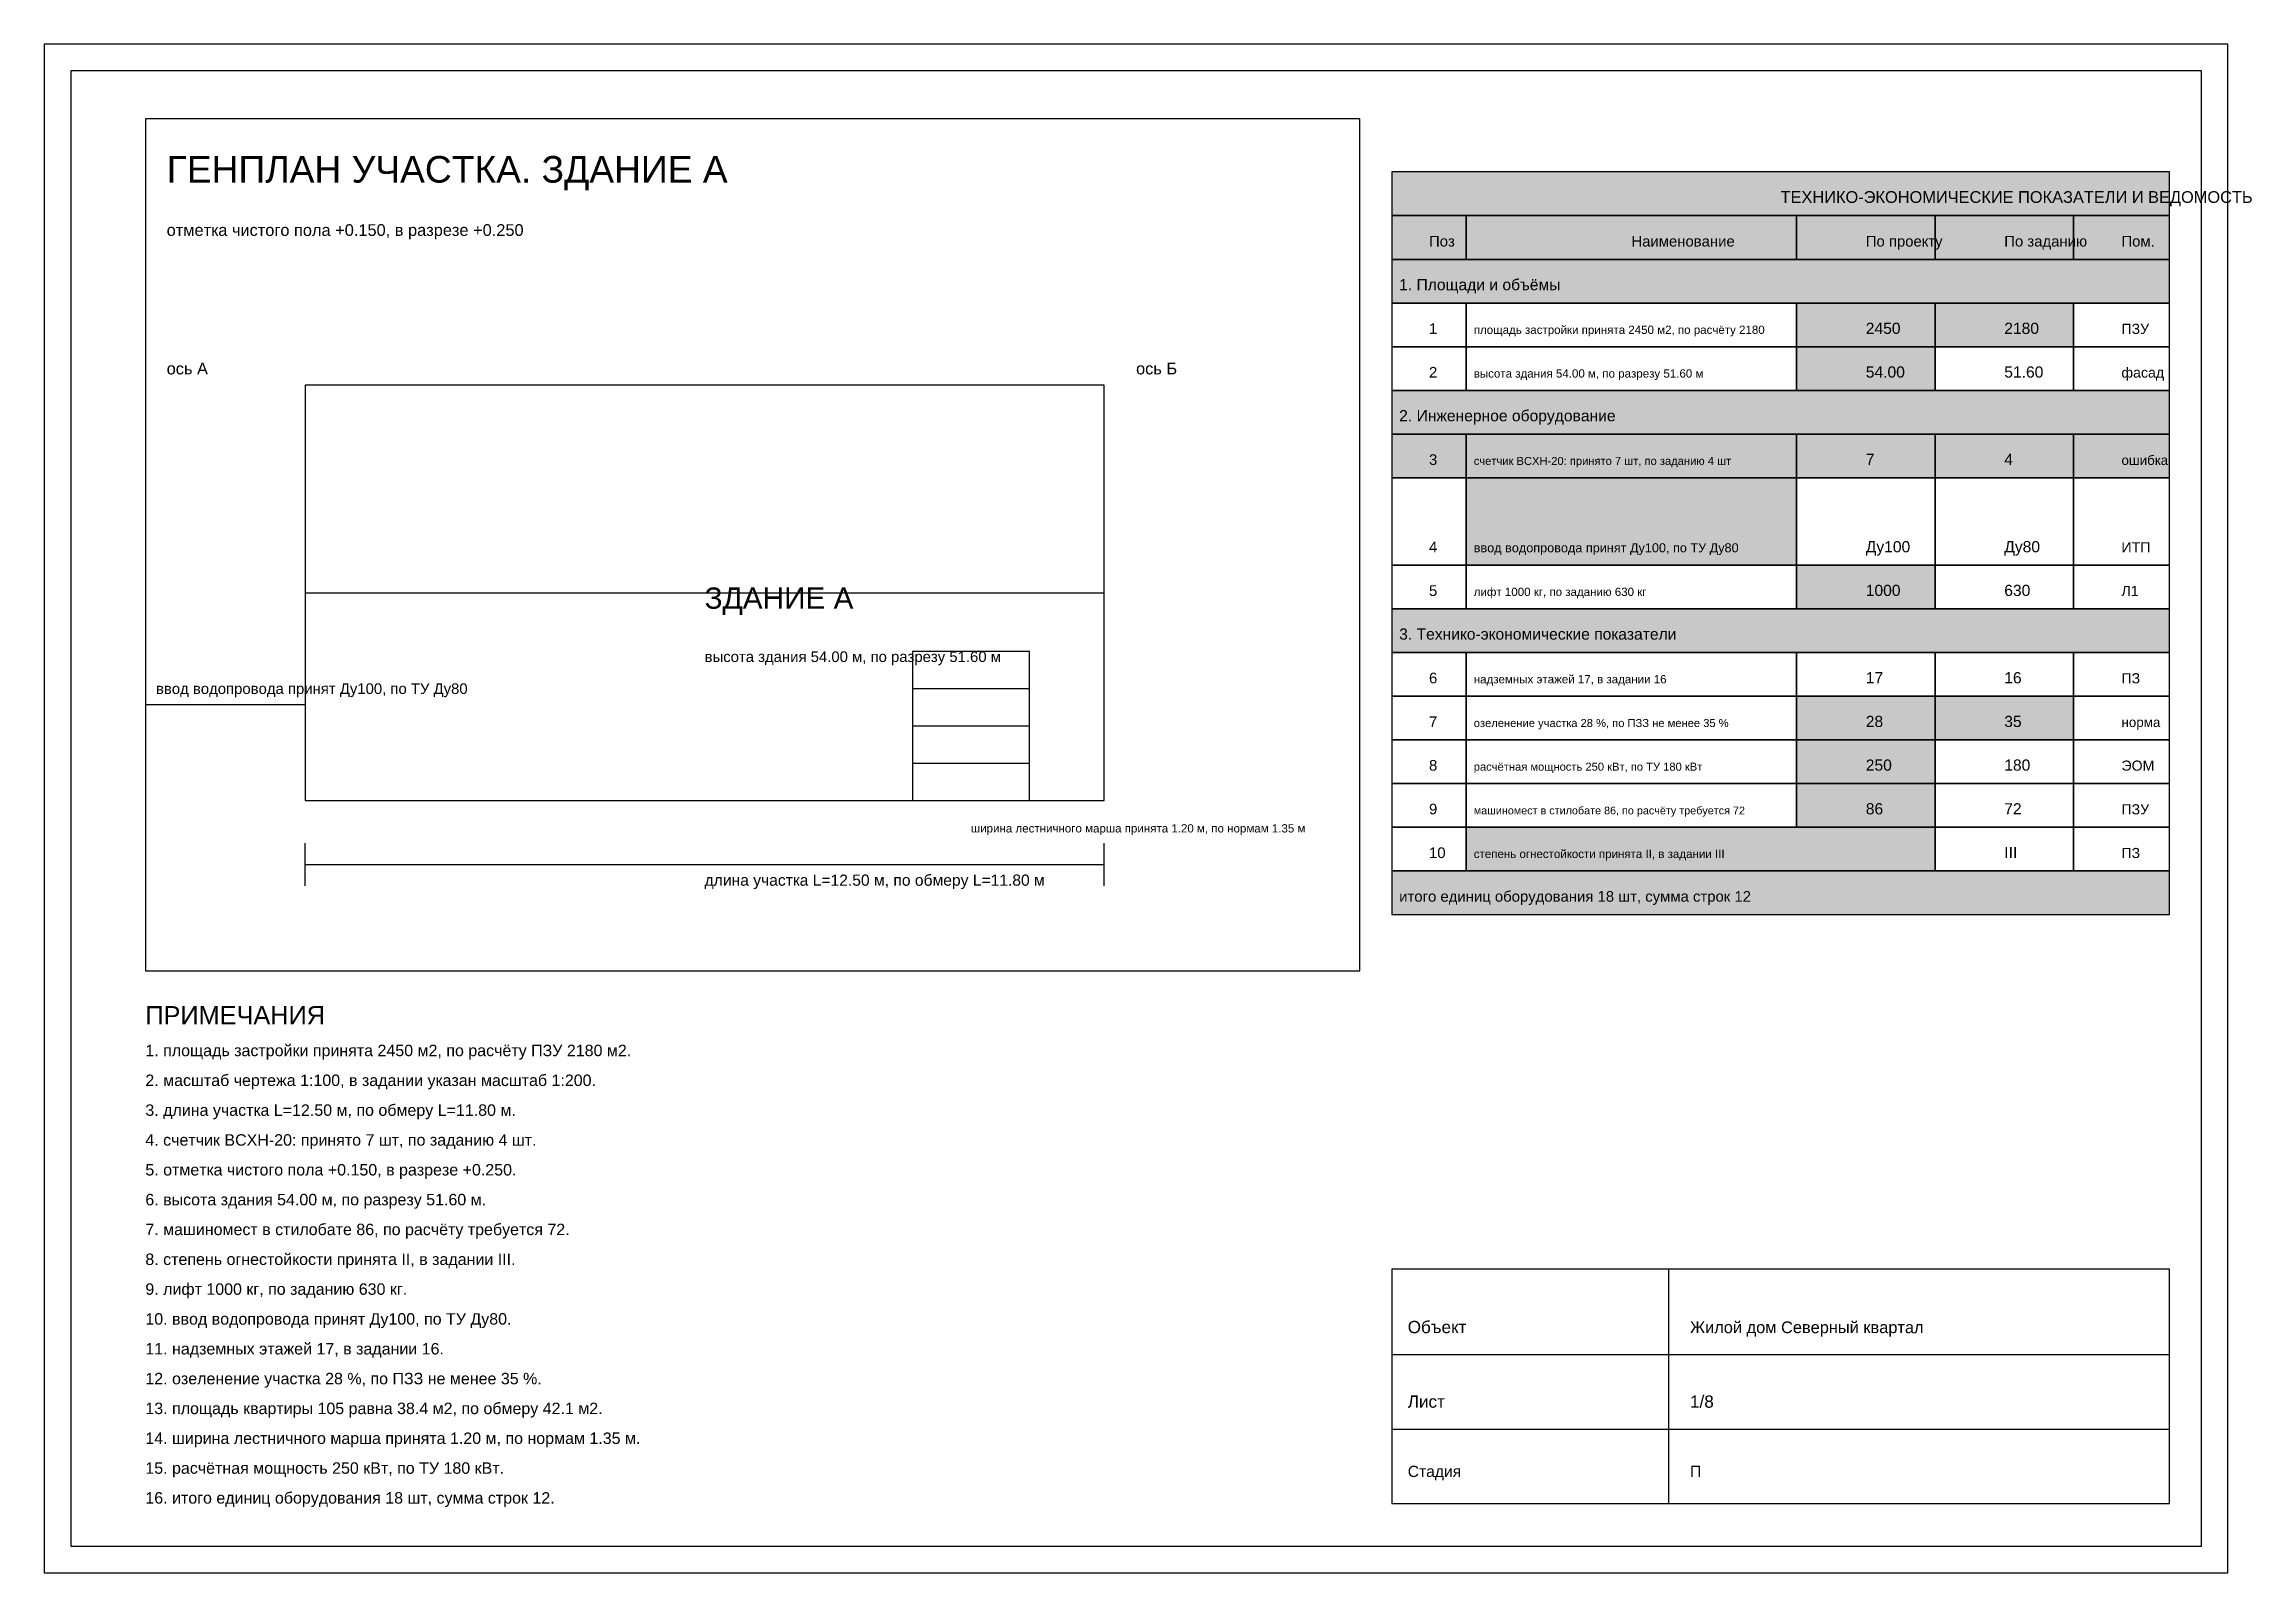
# Model space of a CAD drawing. Header units: millimetres. Extents: x 5 to 3395, y 5 to 292.
# Drawn here: x 5 to 419.5, y 5 to 292 of the extents above; entities that cross this region are included whole.
import ezdxf

# ---------------------------------------------------------------- set-up
doc = ezdxf.new("R2010")
doc.units = ezdxf.units.MM
for name, color, linetype in [('DIM', 3, 'Continuous'), ('GRAPH', 7, 'Continuous'), ('TABLE', 5, 'Continuous'), ('TABLE_FILL', 8, 'Continuous'), ('TEXT', 2, 'Continuous')]:
    doc.layers.add(name, color=color, linetype=linetype)
doc.styles.get("Standard").update_dxf_attribs({"font": 'arial.ttf'})

msp = doc.modelspace()

# ---------------------------------------------------------------- hatches: boundary and pattern name
at = {"layer": 'TABLE_FILL'}
for points in [[(258, 259.8), (404, 259.8), (404, 268), (258, 268)], [(258, 251.6), (404, 251.6), (404, 259.8), (258, 259.8)], [(258, 243.4), (404, 243.4), (404, 251.6), (258, 251.6)], [(334, 235.2), (360, 235.2), (360, 243.4), (334, 243.4)], [(360, 235.2), (386, 235.2), (386, 243.4), (360, 243.4)], [(334, 227), (360, 227), (360, 235.2), (334, 235.2)], [(258, 218.8), (404, 218.8), (404, 227), (258, 227)], [(258, 210.6), (404, 210.6), (404, 218.8), (258, 218.8)], [(272, 194.2), (334, 194.2), (334, 210.6), (272, 210.6)], [(334, 186), (360, 186), (360, 194.2), (334, 194.2)], [(258, 177.8), (404, 177.8), (404, 186), (258, 186)], [(334, 161.4), (360, 161.4), (360, 169.6), (334, 169.6)], [(360, 161.4), (386, 161.4), (386, 169.6), (360, 169.6)], [(334, 153.2), (360, 153.2), (360, 161.4), (334, 161.4)], [(334, 145), (360, 145), (360, 153.2), (334, 153.2)], [(272, 136.8), (360, 136.8), (360, 145), (272, 145)], [(258, 128.6), (404, 128.6), (404, 136.8), (258, 136.8)]]:
    msp.add_hatch(color=7, dxfattribs=at).paths.add_polyline_path(points)

# ---------------------------------------------------------------- linework, layer by layer
at = {"layer": 'DIM'}
for p, q in [((54, 134), (54, 142)), ((204, 134), (204, 142)), ((54, 138), (204, 138))]:
    msp.add_line(p, q, dxfattribs=at)
at = {"layer": 'GRAPH'}
for p, q in [((415, 292), (5, 292)), ((5, 292), (5, 5)), ((415, 5), (415, 292)), ((410, 287), (10, 287)), ((10, 287), (10, 10)), ((410, 10), (410, 287)), ((252, 278), (24, 278)), ((24, 278), (24, 118)), ((252, 118), (252, 278)), ((204, 228), (54, 228)), ((54, 228), (54, 150)), ((204, 150), (204, 228)), ((54, 189), (204, 189)), ((190, 178), (168, 178)), ((168, 178), (168, 150)), ((190, 150), (190, 178)), ((168, 171), (190, 171)), ((24, 168), (54, 168)), ((168, 164), (190, 164)), ((168, 157), (190, 157)), ((54, 150), (204, 150)), ((168, 150), (190, 150)), ((24, 118), (252, 118)), ((404, 62), (258, 62)), ((258, 62), (258, 18)), ((310, 18), (310, 62)), ((404, 18), (404, 62)), ((258, 46), (404, 46)), ((258, 32), (404, 32)), ((258, 18), (404, 18)), ((10, 10), (410, 10)), ((5, 5), (415, 5))]:
    msp.add_line(p, q, dxfattribs=at)
msp.add_lwpolyline([(5, 5), (415, 5), (415, 292), (5, 292)], close=True, dxfattribs=at)
at = {"layer": 'TABLE'}
for p, q in [((404, 268), (258, 268)), ((258, 268), (258, 259.8)), ((404, 259.8), (404, 268)), ((258, 259.8), (404, 259.8)), ((272, 259.8), (258, 259.8)), ((258, 259.8), (258, 251.6)), ((272, 251.6), (272, 259.8)), ((334, 259.8), (272, 259.8)), ((272, 259.8), (272, 251.6)), ((334, 251.6), (334, 259.8)), ((360, 259.8), (334, 259.8)), ((334, 259.8), (334, 251.6)), ((360, 251.6), (360, 259.8)), ((386, 259.8), (360, 259.8)), ((360, 259.8), (360, 251.6)), ((386, 251.6), (386, 259.8)), ((404, 259.8), (386, 259.8)), ((386, 259.8), (386, 251.6)), ((404, 251.6), (404, 259.8)), ((258, 251.6), (272, 251.6)), ((404, 251.6), (258, 251.6)), ((258, 251.6), (258, 243.4)), ((272, 251.6), (334, 251.6)), ((334, 251.6), (360, 251.6)), ((360, 251.6), (386, 251.6)), ((386, 251.6), (404, 251.6)), ((404, 243.4), (404, 251.6)), ((258, 243.4), (404, 243.4)), ((272, 243.4), (258, 243.4)), ((258, 243.4), (258, 235.2)), ((272, 235.2), (272, 243.4)), ((334, 243.4), (272, 243.4)), ((272, 243.4), (272, 235.2)), ((334, 235.2), (334, 243.4)), ((360, 243.4), (334, 243.4)), ((334, 243.4), (334, 235.2)), ((360, 235.2), (360, 243.4)), ((386, 243.4), (360, 243.4)), ((360, 243.4), (360, 235.2)), ((386, 235.2), (386, 243.4)), ((404, 243.4), (386, 243.4)), ((386, 243.4), (386, 235.2)), ((404, 235.2), (404, 243.4)), ((258, 235.2), (272, 235.2)), ((272, 235.2), (258, 235.2)), ((258, 235.2), (258, 227)), ((272, 235.2), (334, 235.2)), ((272, 227), (272, 235.2)), ((334, 235.2), (272, 235.2)), ((272, 235.2), (272, 227)), ((334, 235.2), (360, 235.2)), ((334, 227), (334, 235.2)), ((360, 235.2), (334, 235.2)), ((334, 235.2), (334, 227)), ((360, 235.2), (386, 235.2)), ((360, 227), (360, 235.2)), ((386, 235.2), (360, 235.2)), ((360, 235.2), (360, 227)), ((386, 235.2), (404, 235.2)), ((386, 227), (386, 235.2)), ((404, 235.2), (386, 235.2)), ((386, 235.2), (386, 227)), ((404, 227), (404, 235.2)), ((258, 227), (272, 227)), ((404, 227), (258, 227)), ((258, 227), (258, 218.8)), ((272, 227), (334, 227)), ((334, 227), (360, 227)), ((360, 227), (386, 227)), ((386, 227), (404, 227)), ((404, 218.8), (404, 227)), ((258, 218.8), (404, 218.8)), ((272, 218.8), (258, 218.8)), ((258, 218.8), (258, 210.6)), ((272, 210.6), (272, 218.8)), ((334, 218.8), (272, 218.8)), ((272, 218.8), (272, 210.6)), ((334, 210.6), (334, 218.8)), ((360, 218.8), (334, 218.8)), ((334, 218.8), (334, 210.6)), ((360, 210.6), (360, 218.8)), ((386, 218.8), (360, 218.8)), ((360, 218.8), (360, 210.6)), ((386, 210.6), (386, 218.8)), ((404, 218.8), (386, 218.8)), ((386, 218.8), (386, 210.6)), ((404, 210.6), (404, 218.8)), ((258, 210.6), (272, 210.6)), ((272, 210.6), (258, 210.6)), ((258, 210.6), (258, 194.2)), ((272, 210.6), (334, 210.6)), ((272, 194.2), (272, 210.6)), ((334, 210.6), (272, 210.6)), ((272, 210.6), (272, 194.2)), ((334, 210.6), (360, 210.6)), ((334, 194.2), (334, 210.6)), ((360, 210.6), (334, 210.6)), ((334, 210.6), (334, 194.2)), ((360, 210.6), (386, 210.6)), ((360, 194.2), (360, 210.6)), ((386, 210.6), (360, 210.6)), ((360, 210.6), (360, 194.2)), ((386, 210.6), (404, 210.6)), ((386, 194.2), (386, 210.6)), ((404, 210.6), (386, 210.6)), ((386, 210.6), (386, 194.2)), ((404, 194.2), (404, 210.6)), ((258, 194.2), (272, 194.2)), ((272, 194.2), (258, 194.2)), ((258, 194.2), (258, 186)), ((272, 194.2), (334, 194.2)), ((272, 186), (272, 194.2)), ((334, 194.2), (272, 194.2)), ((272, 194.2), (272, 186)), ((334, 194.2), (360, 194.2)), ((334, 186), (334, 194.2)), ((360, 194.2), (334, 194.2)), ((334, 194.2), (334, 186)), ((360, 194.2), (386, 194.2)), ((360, 186), (360, 194.2)), ((386, 194.2), (360, 194.2)), ((360, 194.2), (360, 186)), ((386, 194.2), (404, 194.2)), ((386, 186), (386, 194.2)), ((404, 194.2), (386, 194.2)), ((386, 194.2), (386, 186)), ((404, 186), (404, 194.2)), ((258, 186), (272, 186)), ((404, 186), (258, 186)), ((258, 186), (258, 177.8)), ((272, 186), (334, 186)), ((334, 186), (360, 186)), ((360, 186), (386, 186)), ((386, 186), (404, 186)), ((404, 177.8), (404, 186)), ((258, 177.8), (404, 177.8)), ((272, 177.8), (258, 177.8)), ((258, 177.8), (258, 169.6)), ((272, 169.6), (272, 177.8)), ((334, 177.8), (272, 177.8)), ((272, 177.8), (272, 169.6)), ((334, 169.6), (334, 177.8)), ((360, 177.8), (334, 177.8)), ((334, 177.8), (334, 169.6)), ((360, 169.6), (360, 177.8)), ((386, 177.8), (360, 177.8)), ((360, 177.8), (360, 169.6)), ((386, 169.6), (386, 177.8)), ((404, 177.8), (386, 177.8)), ((386, 177.8), (386, 169.6)), ((404, 169.6), (404, 177.8)), ((258, 169.6), (272, 169.6)), ((272, 169.6), (258, 169.6)), ((258, 169.6), (258, 161.4)), ((272, 169.6), (334, 169.6)), ((272, 161.4), (272, 169.6)), ((334, 169.6), (272, 169.6)), ((272, 169.6), (272, 161.4)), ((334, 169.6), (360, 169.6)), ((334, 161.4), (334, 169.6)), ((360, 169.6), (334, 169.6)), ((334, 169.6), (334, 161.4)), ((360, 169.6), (386, 169.6)), ((360, 161.4), (360, 169.6)), ((386, 169.6), (360, 169.6)), ((360, 169.6), (360, 161.4)), ((386, 169.6), (404, 169.6)), ((386, 161.4), (386, 169.6)), ((404, 169.6), (386, 169.6)), ((386, 169.6), (386, 161.4)), ((404, 161.4), (404, 169.6)), ((258, 161.4), (272, 161.4)), ((272, 161.4), (258, 161.4)), ((258, 161.4), (258, 153.2)), ((272, 161.4), (334, 161.4)), ((272, 153.2), (272, 161.4)), ((334, 161.4), (272, 161.4)), ((272, 161.4), (272, 153.2)), ((334, 161.4), (360, 161.4)), ((334, 153.2), (334, 161.4)), ((360, 161.4), (334, 161.4)), ((334, 161.4), (334, 153.2)), ((360, 161.4), (386, 161.4)), ((360, 153.2), (360, 161.4)), ((386, 161.4), (360, 161.4)), ((360, 161.4), (360, 153.2)), ((386, 161.4), (404, 161.4)), ((386, 153.2), (386, 161.4)), ((404, 161.4), (386, 161.4)), ((386, 161.4), (386, 153.2)), ((404, 153.2), (404, 161.4)), ((258, 153.2), (272, 153.2)), ((272, 153.2), (258, 153.2)), ((258, 153.2), (258, 145)), ((272, 153.2), (334, 153.2)), ((272, 145), (272, 153.2)), ((334, 153.2), (272, 153.2)), ((272, 153.2), (272, 145)), ((334, 153.2), (360, 153.2)), ((334, 145), (334, 153.2)), ((360, 153.2), (334, 153.2)), ((334, 153.2), (334, 145)), ((360, 153.2), (386, 153.2)), ((360, 145), (360, 153.2)), ((386, 153.2), (360, 153.2)), ((360, 153.2), (360, 145)), ((386, 153.2), (404, 153.2)), ((386, 145), (386, 153.2)), ((404, 153.2), (386, 153.2)), ((386, 153.2), (386, 145)), ((404, 145), (404, 153.2)), ((258, 145), (272, 145)), ((272, 145), (258, 145)), ((258, 145), (258, 136.8)), ((272, 145), (334, 145)), ((272, 136.8), (272, 145)), ((360, 145), (272, 145)), ((272, 145), (272, 136.8)), ((334, 145), (360, 145)), ((360, 145), (386, 145)), ((360, 136.8), (360, 145)), ((386, 145), (360, 145)), ((360, 145), (360, 136.8)), ((386, 145), (404, 145)), ((386, 136.8), (386, 145)), ((404, 145), (386, 145)), ((386, 145), (386, 136.8)), ((404, 136.8), (404, 145)), ((258, 136.8), (272, 136.8)), ((404, 136.8), (258, 136.8)), ((258, 136.8), (258, 128.6)), ((272, 136.8), (360, 136.8)), ((360, 136.8), (386, 136.8)), ((386, 136.8), (404, 136.8)), ((404, 128.6), (404, 136.8)), ((258, 128.6), (404, 128.6))]:
    msp.add_line(p, q, dxfattribs=at)

# ---------------------------------------------------------------- texts
at = {"layer": 'DIM'}
for s, height, p in [('отметка чистого пола +0.150, в разрезе +0.250', 2.2, (28, 256)), ('ось А', 2.2, (28, 230)), ('ось Б', 2.2, (210, 230)), ('высота здания 54.00 м, по разрезу 51.60 м', 2, (129, 176)), ('ширина лестничного марша принята 1.20 м, по нормам 1.35 м', 1.55, (179, 144)), ('длина участка L=12.50 м, по обмеру L=11.80 м', 2.1, (129, 134))]:
    msp.add_text(s, height=height, dxfattribs=at).set_placement(p)
at = {"layer": 'TABLE'}
for s, height, p in [('ТЕХНИКО-ЭКОНОМИЧЕСКИЕ ПОКАЗАТЕЛИ И ВЕДОМОСТЬ', 2.2, (331, 262.2)), ('Поз', 2, (265, 254)), ('Наименование', 2, (303, 254)), ('По проекту', 2, (347, 254)), ('По заданию', 2, (373, 254)), ('Пом.', 2, (395, 254)), ('1. Площади и объёмы', 2.1, (259.4, 245.8)), ('1', 2, (265, 237.6)), ('площадь застройки принята 2450 м2, по расчёту 2180', 1.55, (273.4, 237.6)), ('2450', 2.1, (347, 237.6)), ('2180', 2.1, (373, 237.6)), ('ПЗУ', 1.9, (395, 237.6)), ('2', 2, (265, 229.4)), ('высота здания 54.00 м, по разрезу 51.60 м', 1.55, (273.4, 229.4)), ('54.00', 2.1, (347, 229.4)), ('51.60', 2.1, (373, 229.4)), ('фасад', 1.9, (395, 229.4)), ('2. Инженерное оборудование', 2.1, (259.4, 221.2)), ('3', 2, (265, 213)), ('счетчик ВСХН-20: принято 7 шт, по заданию 4 шт', 1.5, (273.4, 213)), ('7', 2.1, (347, 213)), ('4', 2.1, (373, 213)), ('ошибка', 1.8, (395, 213)), ('4', 2, (265, 196.6)), ('ввод водопровода принят Ду100, по ТУ Ду80', 1.7, (273.4, 196.6)), ('Ду100', 2.1, (347, 196.6)), ('Ду80', 2.1, (373, 196.6)), ('ИТП', 1.9, (395, 196.6)), ('5', 2, (265, 188.4)), ('лифт 1000 кг, по заданию 630 кг', 1.55, (273.4, 188.4)), ('1000', 2.1, (347, 188.4)), ('630', 2.1, (373, 188.4)), ('Л1', 1.9, (395, 188.4)), ('3. Технико-экономические показатели', 2.1, (259.4, 180.2)), ('17', 2.1, (347, 172)), ('16', 2.1, (373, 172)), ('6', 2, (265, 172)), ('надземных этажей 17, в задании 16', 1.55, (273.4, 172)), ('ПЗ', 1.9, (395, 172)), ('7', 2, (265, 163.8)), ('28', 2.1, (347, 163.8)), ('35', 2.1, (373, 163.8)), ('озеленение участка 28 %, по ПЗЗ не менее 35 %', 1.5, (273.4, 163.8)), ('норма', 1.8, (395, 163.8)), ('8', 2, (265, 155.6)), ('250', 2.1, (347, 155.6)), ('180', 2.1, (373, 155.6)), ('ЭОМ', 1.9, (395, 155.6)), ('расчётная мощность 250 кВт, по ТУ 180 кВт', 1.5, (273.4, 155.6)), ('9', 2, (265, 147.4)), ('86', 2.1, (347, 147.4)), ('72', 2.1, (373, 147.4)), ('ПЗУ', 1.9, (395, 147.4)), ('машиномест в стилобате 86, по расчёту требуется 72', 1.45, (273.4, 147.4)), ('10', 2, (265, 139.2)), ('III', 2.1, (373, 139.2)), ('ПЗ', 1.9, (395, 139.2)), ('степень огнестойкости принята II, в задании III', 1.55, (273.4, 139.2)), ('итого единиц оборудования 18 шт, сумма строк 12', 2, (259.4, 131))]:
    msp.add_text(s, height=height, dxfattribs=at).set_placement(p)
at = {"layer": 'TEXT'}
for s, height, p in [('ГЕНПЛАН УЧАСТКА. ЗДАНИЕ А', 5, (28, 266)), ('ЗДАНИЕ А', 4, (129, 186)), ('ввод водопровода принят Ду100, по ТУ Ду80', 2, (26, 170)), ('ПРИМЕЧАНИЯ', 3.4, (24, 108)), ('1. площадь застройки принята 2450 м2, по расчёту ПЗУ 2180 м2.', 2.15, (24, 102)), ('2. масштаб чертежа 1:100, в задании указан масштаб 1:200.', 2.15, (24, 96.4)), ('3. длина участка L=12.50 м, по обмеру L=11.80 м.', 2.15, (24, 90.8)), ('4. счетчик ВСХН-20: принято 7 шт, по заданию 4 шт.', 2.15, (24, 85.2)), ('5. отметка чистого пола +0.150, в разрезе +0.250.', 2.15, (24, 79.6)), ('6. высота здания 54.00 м, по разрезу 51.60 м.', 2.15, (24, 74)), ('7. машиномест в стилобате 86, по расчёту требуется 72.', 2.15, (24, 68.4)), ('8. степень огнестойкости принята II, в задании III.', 2.15, (24, 62.8)), ('9. лифт 1000 кг, по заданию 630 кг.', 2.15, (24, 57.2)), ('10. ввод водопровода принят Ду100, по ТУ Ду80.', 2.15, (24, 51.6)), ('Объект', 2.3, (261, 50)), ('Жилой дом Северный квартал', 2.2, (314, 50)), ('11. надземных этажей 17, в задании 16.', 2.15, (24, 46)), ('12. озеленение участка 28 %, по ПЗЗ не менее 35 %.', 2.15, (24, 40.4)), ('Лист', 2.3, (261, 36)), ('1/8', 2.3, (314, 36)), ('13. площадь квартиры 105 равна 38.4 м2, по обмеру 42.1 м2.', 2.15, (24, 34.8)), ('14. ширина лестничного марша принята 1.20 м, по нормам 1.35 м.', 2.15, (24, 29.2)), ('15. расчётная мощность 250 кВт, по ТУ 180 кВт.', 2.15, (24, 23.6)), ('Стадия', 2.1, (261, 23)), ('П', 2.1, (314, 23)), ('16. итого единиц оборудования 18 шт, сумма строк 12.', 2.15, (24, 18))]:
    msp.add_text(s, height=height, dxfattribs=at).set_placement(p)

doc.saveas('drawing.dxf')
